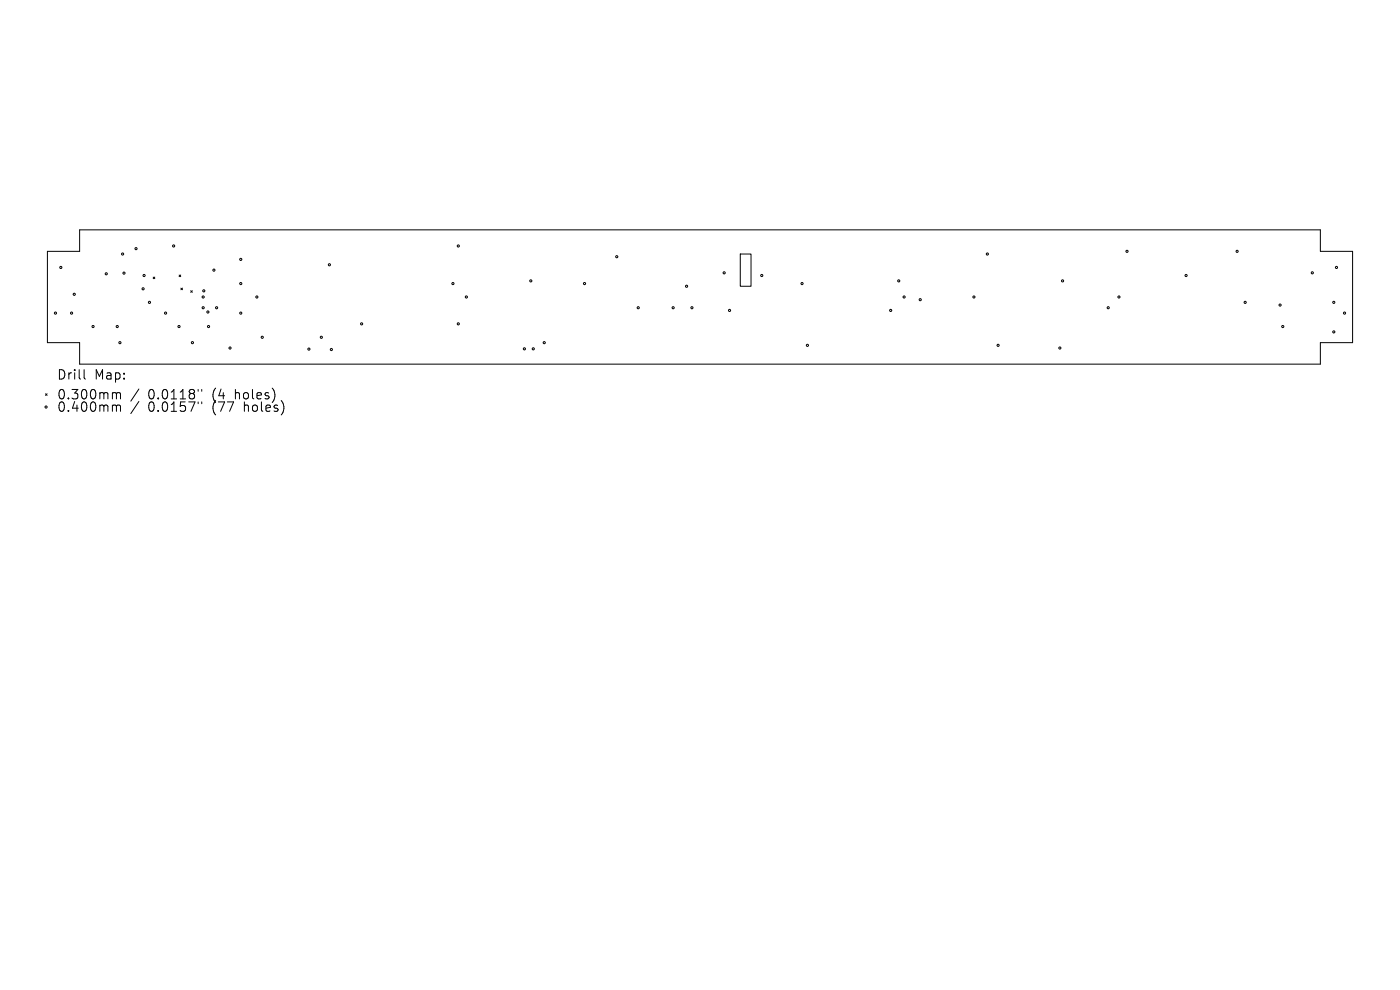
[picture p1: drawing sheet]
<svg xmlns="http://www.w3.org/2000/svg" width="297mm" height="210mm" viewBox="0 0 297 210" stroke-linecap="round" stroke-linejoin="round" font-family="sans-serif">
<defs><g id="words">
<g font-size="2.8">
<text x="12" y="80.8">Drill</text>
<text x="20" y="80.8">Map:</text>
<text x="12" y="85">0.300mm</text>
<text x="12" y="87.6">0.400mm</text>
<text x="31.4" y="85">0.0118&quot;</text>
<text x="31.4" y="87.6">0.0157&quot;</text>
<text x="45.2" y="85">(4</text>
<text x="45.2" y="87.6">(77</text>
<text x="50.1" y="85">holes)</text>
<text x="52" y="87.6">holes)</text>
</g>
</g></defs>
<g fill="none" stroke="#000" stroke-width=".21">
<path d="M10.1 53.3h6.8v-4.5h263.2v4.5h6.8v19.4h-6.8v4.5h-263.2v-4.5h-6.8zM32.5 58.8l.3 .3M32.8 58.8l-.3 .3M38 58.3l.3 .4M38.3 58.3l-.3 .4M157 53.9h2.3v6.8h-2.3zM17.8 78.4v1.7l.3 .3M38.4 61.1l.3 .4M38.7 61.1l-.3 .4M40.5 61.7l.3 .3M40.8 61.7l-.3 .3M9.7 83.5l.3 .4"/>
<path d="M10 83.5l-.3 .4M24.1 83.3h.3l.3 .3M24.1 85.9l.5 .1 .1 .2M24.7 83.6l.3-.3 .5 .1 .1 1.2M24.7 83.6v1M24.7 86.2v1.1M24.7 86.2l.3-.3 .5 .1 .1 1.3M29.5 82.5l-1.7 2.6M29.5 85.2l-1.7 2.5M42 82.6v.4M42 85.3v.3M42.8 82.6v.4"/>
<path d="M42.8 85.3v.3"/>
<circle cx="12.9" cy="56.7" r=".23"/>
<circle cx="22.5" cy="58.1" r=".23"/>
<circle cx="26" cy="53.9" r=".23"/>
<circle cx="26.3" cy="57.9" r=".23"/>
<circle cx="28.9" cy="52.7" r=".23"/>
<circle cx="30.6" cy="58.4" r=".23"/>
<circle cx="36.8" cy="52.2" r=".23"/>
<circle cx="45.4" cy="57.3" r=".23"/>
<circle cx="51.1" cy="55" r=".23"/>
<circle cx="69.9" cy="56.2" r=".23"/>
<circle cx="97.2" cy="52.2" r=".23"/>
<circle cx="112.6" cy="59.6" r=".23"/>
<circle cx="130.8" cy="54.5" r=".23"/>
<circle cx="153.6" cy="57.9" r=".23"/>
<circle cx="161.6" cy="58.4" r=".23"/>
<circle cx="190.7" cy="59.6" r=".23"/>
<circle cx="209.5" cy="53.9" r=".23"/>
<circle cx="225.4" cy="59.6" r=".23"/>
<circle cx="239.1" cy="53.3" r=".23"/>
<circle cx="251.6" cy="58.4" r=".23"/>
<circle cx="262.4" cy="53.3" r=".23"/>
<circle cx="278.4" cy="57.9" r=".23"/>
<circle cx="283.5" cy="56.7" r=".23"/>
<circle cx="11.8" cy="66.4" r=".23"/>
<circle cx="15.2" cy="66.4" r=".23"/>
<circle cx="15.8" cy="62.4" r=".23"/>
<circle cx="19.7" cy="69.3" r=".23"/>
<circle cx="24.9" cy="69.3" r=".23"/>
<circle cx="25.4" cy="72.7" r=".23"/>
<circle cx="30.4" cy="61.3" r=".23"/>
<circle cx="31.7" cy="64.1" r=".23"/>
<circle cx="35.1" cy="66.4" r=".23"/>
<circle cx="38" cy="69.3" r=".23"/>
<circle cx="40.8" cy="72.7" r=".23"/>
<circle cx="43.1" cy="63" r=".23"/>
<circle cx="43.1" cy="65.3" r=".23"/>
<circle cx="43.2" cy="61.7" r=".23"/>
<circle cx="44.1" cy="66.2" r=".23"/>
<circle cx="44.2" cy="69.3" r=".23"/>
<circle cx="45.9" cy="65.3" r=".23"/>
<circle cx="48.8" cy="73.8" r=".23"/>
<circle cx="51.1" cy="60.2" r=".23"/>
<circle cx="51.1" cy="66.4" r=".23"/>
<circle cx="54.5" cy="63" r=".23"/>
<circle cx="55.6" cy="71.5" r=".23"/>
<circle cx="65.5" cy="74.1" r=".23"/>
<circle cx="68.2" cy="71.5" r=".23"/>
<circle cx="70.3" cy="74.1" r=".23"/>
<circle cx="76.7" cy="68.7" r=".23"/>
<circle cx="96.1" cy="60.2" r=".23"/>
<circle cx="97.2" cy="68.7" r=".23"/>
<circle cx="98.9" cy="63" r=".23"/>
<circle cx="111.2" cy="74" r=".23"/>
<circle cx="113.1" cy="74" r=".23"/>
<circle cx="115.5" cy="72.7" r=".23"/>
<circle cx="124" cy="60.2" r=".23"/>
<circle cx="135.4" cy="65.3" r=".23"/>
<circle cx="142.8" cy="65.3" r=".23"/>
<circle cx="145.7" cy="60.7" r=".23"/>
<circle cx="146.8" cy="65.3" r=".23"/>
<circle cx="154.8" cy="65.9" r=".23"/>
<circle cx="170.2" cy="60.2" r=".23"/>
<circle cx="171.3" cy="73.3" r=".23"/>
<circle cx="189" cy="65.9" r=".23"/>
<circle cx="191.8" cy="63" r=".23"/>
<circle cx="195.2" cy="63.6" r=".23"/>
<circle cx="206.6" cy="63" r=".23"/>
<circle cx="211.7" cy="73.3" r=".23"/>
<circle cx="224.8" cy="73.8" r=".23"/>
<circle cx="235.1" cy="65.3" r=".23"/>
<circle cx="237.4" cy="63" r=".23"/>
<circle cx="264.2" cy="64.1" r=".23"/>
<circle cx="271.6" cy="64.7" r=".23"/>
<circle cx="272.1" cy="69.3" r=".23"/>
<circle cx="283" cy="64.1" r=".23"/>
<circle cx="283" cy="70.4" r=".23"/>
<circle cx="285.2" cy="66.4" r=".23"/>
<circle cx="9.8" cy="86.3" r=".23"/>
</g>
<use href="#words"/>
</svg>
